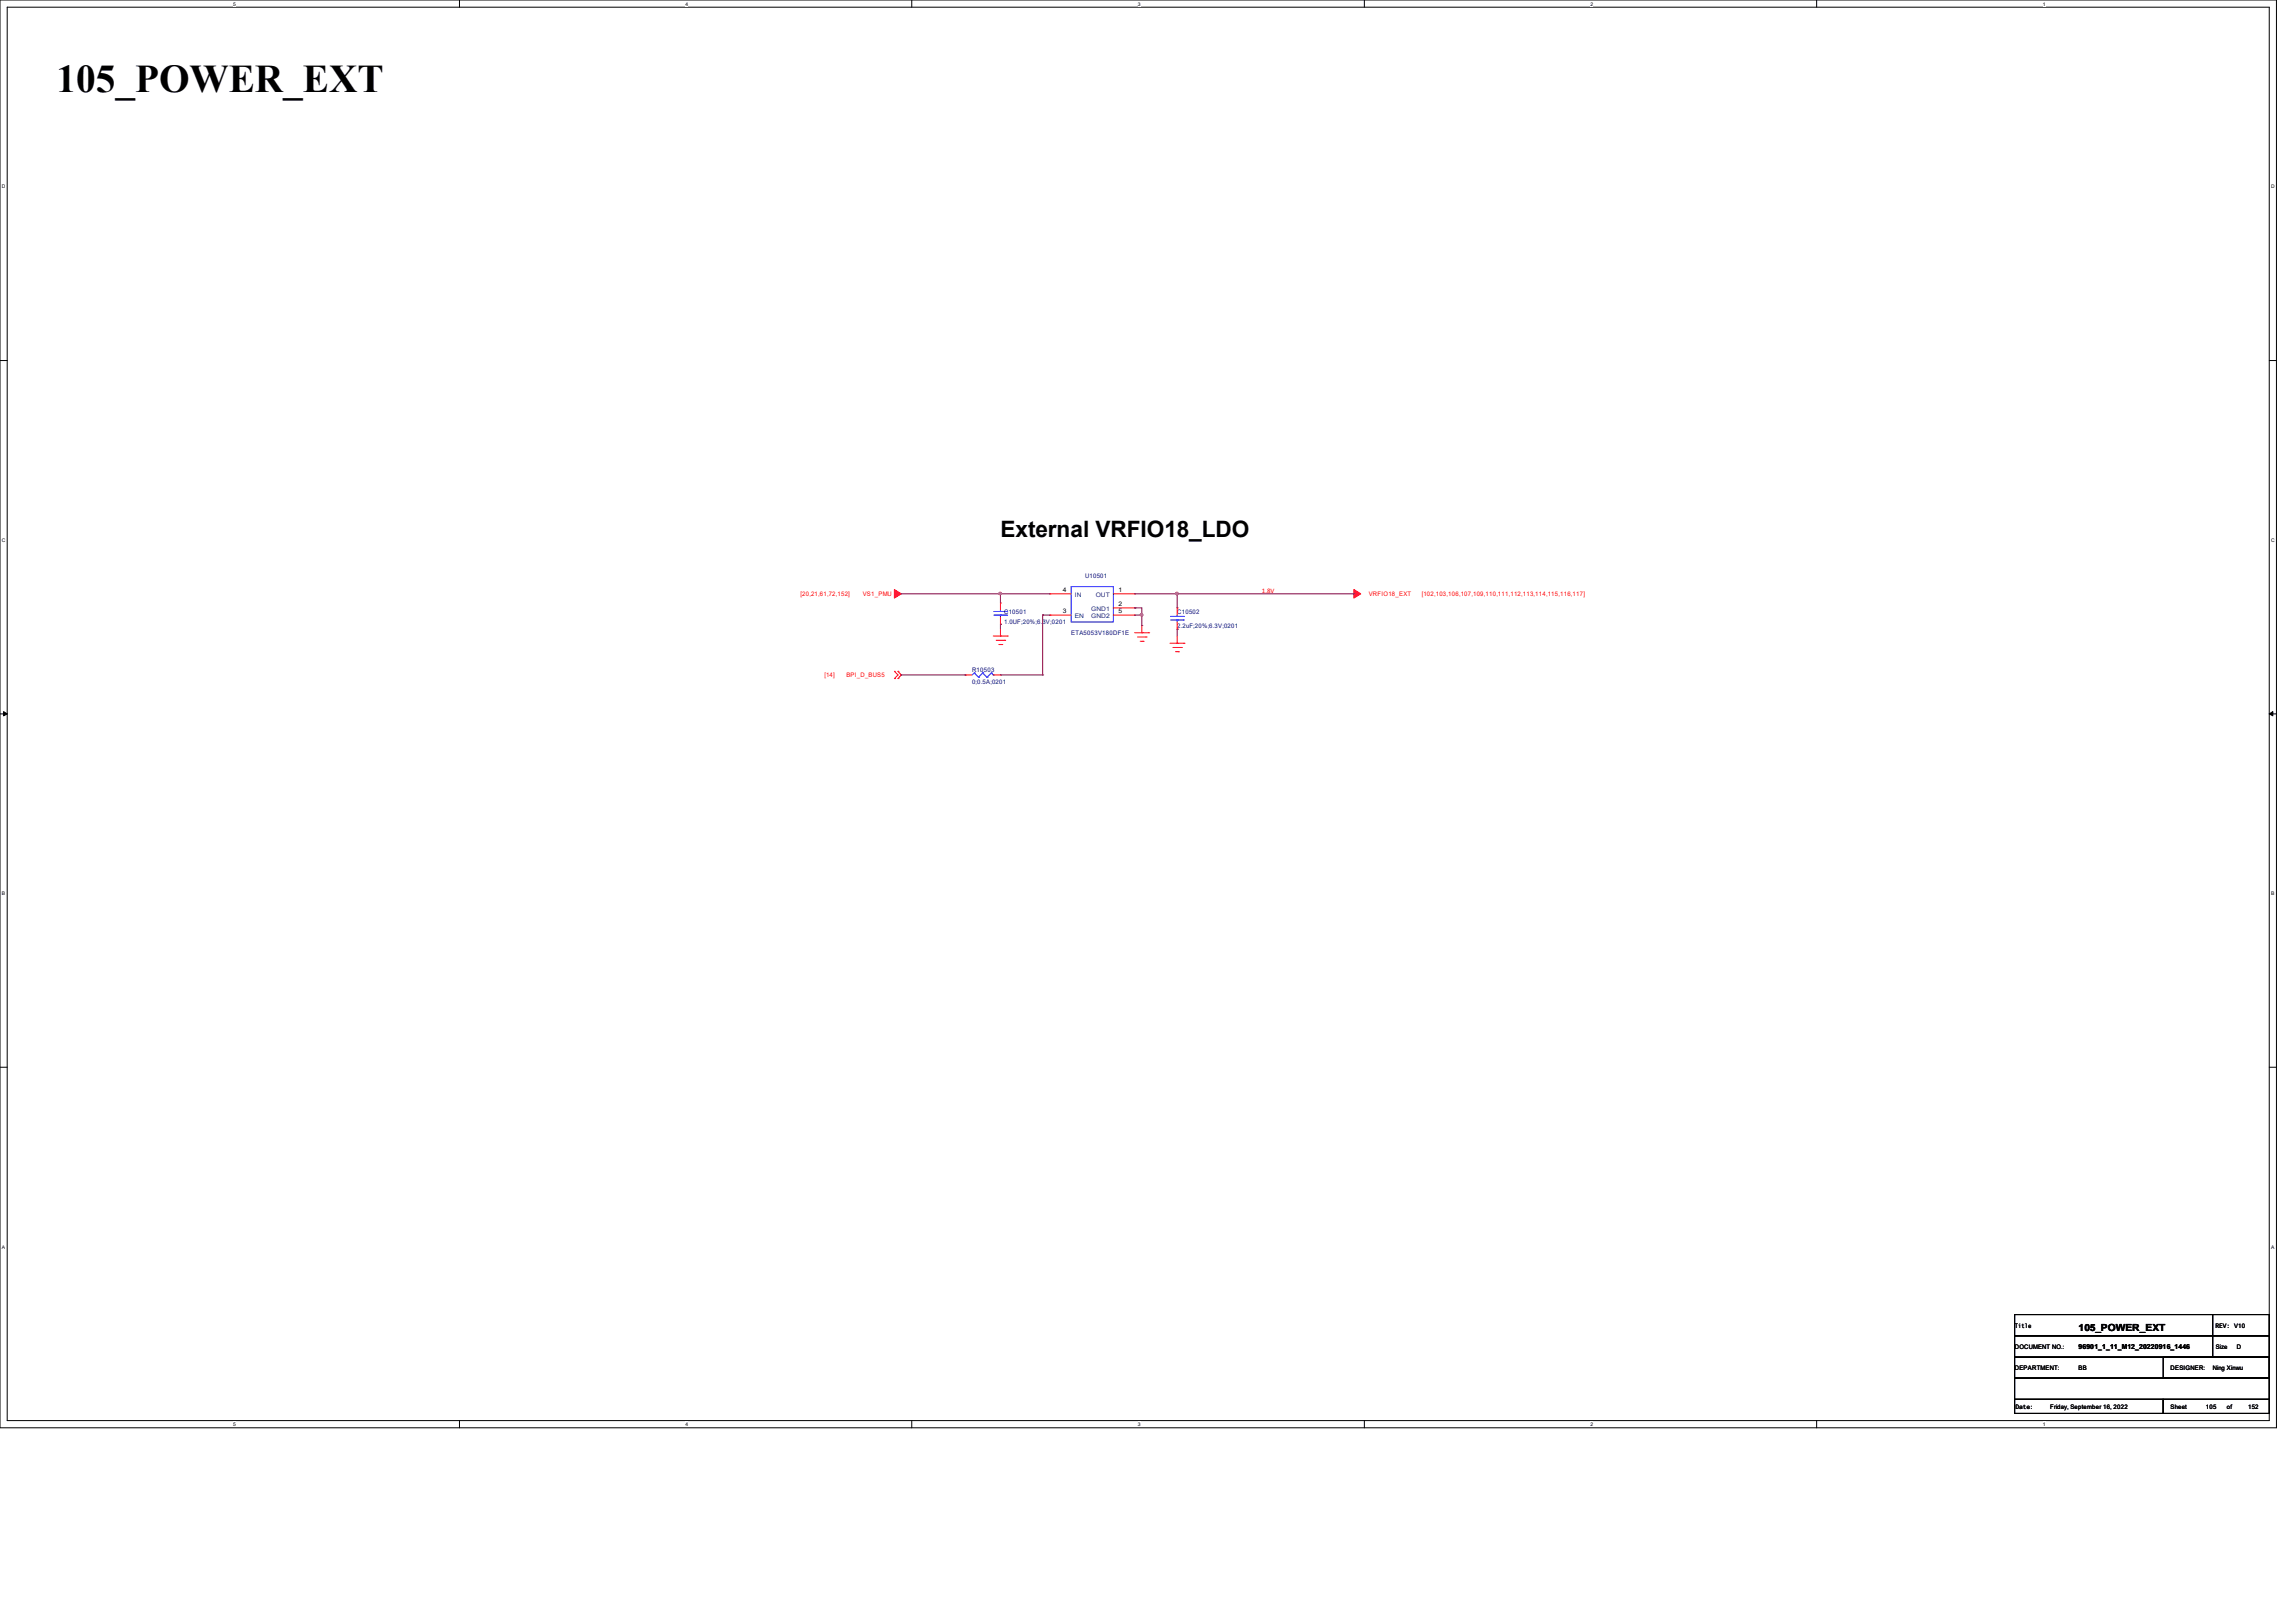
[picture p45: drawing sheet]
<svg xmlns="http://www.w3.org/2000/svg" width="297mm" height="210mm" viewBox="0 0 297 210" stroke-linecap="round" stroke-linejoin="round" font-family="sans-serif">
<defs><g id="words">
<text font-size="5.1" x="7.3" y="11.9">105_POWER_EXT</text>
<text font-size="2.9" x="129.4" y="69.5">External VRFIO18_LDO</text>
<text font-size="1.3" x="268.9" y="172.2">105_POWER_EXT</text>
<text font-size=".9" fill="#f00" x="163.2" y="76.8">1.8V</text>
<text font-size=".9" x="268.9" y="174.5">96901_1_11_M12_20220916_1446</text>
<g font-size=".8" fill="#f00">
<text x="103.6" y="77.1">[20,21,61,72,152]</text>
<text x="111.6" y="77.1">VS1_PMU</text>
<text x="177" y="77.1">VRFIO18_EXT</text>
<text x="183.9" y="77.1">[102,103,106,107,109,110,111,112,113,114,115,116,117]</text>
<text x="106.6" y="87.5">[14]</text>
<text x="109.5" y="87.5">BPI_D_BUS5</text>
</g>
<g font-size=".8">
<text x="137.5" y="76.6">4</text>
<text x="144.7" y="76.6">1</text>
<text x="137.5" y="79.4">3</text>
<text x="144.7" y="78.4">2</text>
<text x="144.7" y="79.4">5</text>
<text x="260.6" y="171.8">Title</text>
<text x="286.6" y="171.8">REV: V10</text>
<text x="260.6" y="174.5">DOCUMENT NO.:</text>
<text x="260.6" y="177.3">DEPARTMENT:</text>
<text x="268.9" y="177.3">BB</text>
<text x="280.8" y="177.3">DESIGNER:</text>
<text x="286.2" y="177.3">Ning Xinwu</text>
<text x="286.6" y="174.5">Size</text>
<text x="289.4" y="174.5">D</text>
<text x="260.7" y="182.4">Date:</text>
<text x="265.2" y="182.4">Friday, September 16, 2022</text>
<text x="280.8" y="182.4">Sheet</text>
<text x="285.3" y="182.4">105</text>
<text x="288.1" y="182.4">of</text>
<text x="290.8" y="182.4">152</text>
</g>
<g font-size=".8" fill="#004080">
<text x="139" y="77.2">IN</text>
<text x="141.7" y="77.2">OUT</text>
<text x="139" y="80">EN</text>
<text x="141.2" y="79">GND1</text>
<text x="141.2" y="80">GND2</text>
</g>
<g font-size=".8" fill="#000080">
<text x="140.4" y="74.8">U10501</text>
<text x="129.9" y="79.4">C10501</text>
<text x="129.9" y="80.8">1.0UF;20%;6.3V;0201</text>
<text x="138.6" y="82.2">ETA5053V180DF1E</text>
<text x="152.3" y="79.4">C10502</text>
<text x="152.3" y="81.2">2.2uF;20%;6.3V;0201</text>
<text x="125.7" y="87">R10503</text>
<text x="125.7" y="88.6">0;0.5A;0201</text>
</g>
<g font-size=".6">
<text x="30.2" y=".7">5</text>
<text x="88.7" y=".7">4</text>
<text x="147.2" y=".7">3</text>
<text x="205.7" y=".7">2</text>
<text x="264.2" y=".7">1</text>
<text x=".3" y="24.4">D</text>
<text x="293.8" y="24.4">D</text>
<text x=".3" y="70.1">C</text>
<text x="293.8" y="70.1">C</text>
<text x=".3" y="115.8">B</text>
<text x="293.8" y="115.8">B</text>
<text x=".3" y="161.5">A</text>
<text x="293.8" y="161.5">A</text>
<text x="30.2" y="184.5">5</text>
<text x="88.7" y="184.5">4</text>
<text x="147.2" y="184.5">3</text>
<text x="205.7" y="184.5">2</text>
<text x="264.2" y="184.5">1</text>
</g>
</g></defs>
<path d="M0 0h294.5v184.7h-294.5zM.9 .9h292.6v182.9h-292.6z" fill="none" stroke="#000" stroke-width=".13"/>
<g fill="#fff">
<path d="M30.2 .1h.3v.7h-.3z"/>
<path d="M30.2 183.9h.3v.8h-.3z"/>
</g>
<path d="M59.4 0v.9M59.4 183.8v.9" fill="none" stroke="#000" stroke-width=".13"/>
<g fill="#fff">
<path d="M88.7 .1h.3v.7h-.3z"/>
<path d="M88.7 183.9h.3v.8h-.3z"/>
</g>
<path d="M117.9 0v.9M117.9 183.8v.9" fill="none" stroke="#000" stroke-width=".13"/>
<g fill="#fff">
<path d="M147.2 .1h.3v.7h-.3z"/>
<path d="M147.2 183.9h.3v.8h-.3z"/>
</g>
<path d="M176.5 0v.9M176.5 183.8v.9" fill="none" stroke="#000" stroke-width=".13"/>
<g fill="#fff">
<path d="M205.7 .1h.4v.7h-.4z"/>
<path d="M205.7 183.9h.4v.8h-.4z"/>
</g>
<path d="M235 0v.9M235 183.8v.9" fill="none" stroke="#000" stroke-width=".13"/>
<g fill="#fff">
<path d="M264.2 .1h.4v.7h-.4z"/>
<path d="M264.2 183.9h.4v.8h-.4z"/>
<path d="M.3 23.8h.4v.7h-.4z"/>
<path d="M293.8 23.8h.5v.7h-.5z"/>
<path d="M.3 69.5h.4v.7h-.4z"/>
<path d="M293.8 69.5h.5v.7h-.5z"/>
</g>
<path d="M0 46.7h.9M293.5 46.7h1" fill="none" stroke="#000" stroke-width=".13"/>
<g fill="#fff">
<path d="M.3 115.2h.4v.8h-.4z"/>
<path d="M293.8 115.2h.4v.8h-.4z"/>
</g>
<path d="M0 92.4h.9M293.5 92.4h1" fill="none" stroke="#000" stroke-width=".13"/>
<path d="M.5 92.1l.4 .3-.4 .2zM293.5 92.4l.5-.3v.5z" fill="#000" stroke="#000" stroke-width=".13"/>
<g fill="#fff">
<path d="M.3 161h.3v.7h-.3z"/>
<path d="M293.8 161h.4v.7h-.4z"/>
</g>
<path d="M0 138.1h.9M293.5 138.1h1M260.6 170.1h25.6v2.7h-25.6zM260.6 172.8h25.6v2.8h-25.6zM260.6 178.3h32.9v2.8h-32.9zM260.6 175.6h32.9v2.7h-32.9zM279.8 175.6h13.7v2.7h-13.7zM286.2 170.1h7.3v2.7h-7.3zM286.2 172.8h7.3v2.8h-7.3zM260.6 181.1h19.2v1.8h-19.2zM279.8 181.1h13.7v1.8h-13.7z" fill="none" stroke="#000" stroke-width=".13"/>
<g fill="none" stroke="#f00" stroke-width=".13">
<path d="M129.4 78h.1M129.4 78v.9M129.4 79.8v1M135.8 79.6h.1M135.8 76.8h.1M135.8 76.8h2.8M135.8 79.6h2.8M144 76.8h2.8M144 78.7h2.8M144 79.6h2.8M146.8 76.8h.1M146.8 78.7h.1"/>
<path d="M146.8 79.6h.1M152.3 78.7h.1M152.3 78.7v.9M115.7 86.9h.1M115.7 87.8h.1M115.7 86.9l.5 .4-.5 .5M116.2 87.8h.1M116.2 86.9h.1M116.2 86.9l.4 .4-.4 .5M124.8 87.3h.1M124.8 87.3h.9M128.5 82.3h1.8"/>
<path d="M128.5 87.3h.9M128.9 82.8h1.1M129.2 83.4h.4M129.4 82.3h.1M129.4 80.8h.1M129.4 87.3h.1M129.4 81.4v.9M129.6 83.4h.1M130 82.8h.1M130.3 82.3h.1M146.8 81.9h1.8M147.2 82.4h1.1"/>
<path d="M147.5 83h.4M147.7 81.9h.1M147.7 80.9v1M147.9 83h.1M148.3 82.4h.1M148.6 81.9h.1M151.3 83.2h1.9M151.7 83.8h1.1M152.1 84.3h.3M152.3 83.2h.1M152.3 81.4h.1M152.3 80.5v.9"/>
<path d="M152.3 82.3v.9M152.4 84.3h.1M152.8 83.8h.1M153.2 83.2h.1"/>
</g>
<g fill="#f00" stroke="#f00" stroke-width=".13">
<path d="M115.7 76.3l.9 .5-.9 .6z" fill-rule="evenodd"/>
<path d="M175.1 76.3l.9 .5-.9 .6z" fill-rule="evenodd"/>
</g>
<g fill="none" stroke="#00f" stroke-width=".13">
<path d="M128.6 79.6h1.6M128.6 79.1h1.6M129.4 79.1h.1M129.4 79.6h.1M129.4 78.9v.2M129.4 79.6v.2M130.2 79.6h.1M130.2 79.1h.1M138.6 75.9h5.4v4.6h-5.4zM151.4 79.8h1.7M152.3 79.8h.1M152.3 79.6v.2"/>
<path d="M153.1 79.8h.1M126 87.1h.1M126 87.1l-.3 .2M126 87.1l.6 .5M126.6 87.6h.1M127.1 87.1h.1M127.1 87.1l-.5 .5M127.1 87.1l.6 .5M127.7 87.6h.1M128.2 87.1h.1M128.2 87.1l-.5 .5M128.2 87.1l.3 .2"/>
<path d="M128.5 87.3h.1M151.4 80.2h1.7M152.3 80.2h.1M152.3 80.2v.3M153.1 80.2h.1"/>
</g>
<g fill="none" stroke="#800040" stroke-width=".13">
<path d="M116.6 76.8h19.2M129.4 76.8h.1M129.4 76.8v1.2M134.9 79.6h.1M134.9 79.6v7.7M134.9 79.6h.9M146.8 78.7h.1M146.8 76.8h28.3M146.8 79.6h.9M146.8 78.7h.9v2.2M147.7 79.6h.1M152.3 76.8h.1"/>
<path d="M152.3 76.8v1.9M175.1 76.8h.1M116.6 87.3h8.2M124.8 87.3h.1M129.4 80.8h.1M129.4 80.8v.6M129.4 87.3h5.5M134.9 87.3h.1M147.7 80.9h.1M152.3 81.4h.1M152.3 81.4v.9"/>
</g>
<g fill="#f0f" stroke="#f0f" stroke-width=".13">
<circle cx="129.4" cy="76.8" r=".17"/>
<circle cx="152.2" cy="76.8" r=".17"/>
<circle cx="147.7" cy="79.5" r=".17"/>
</g>
<use href="#words"/>
</svg>
